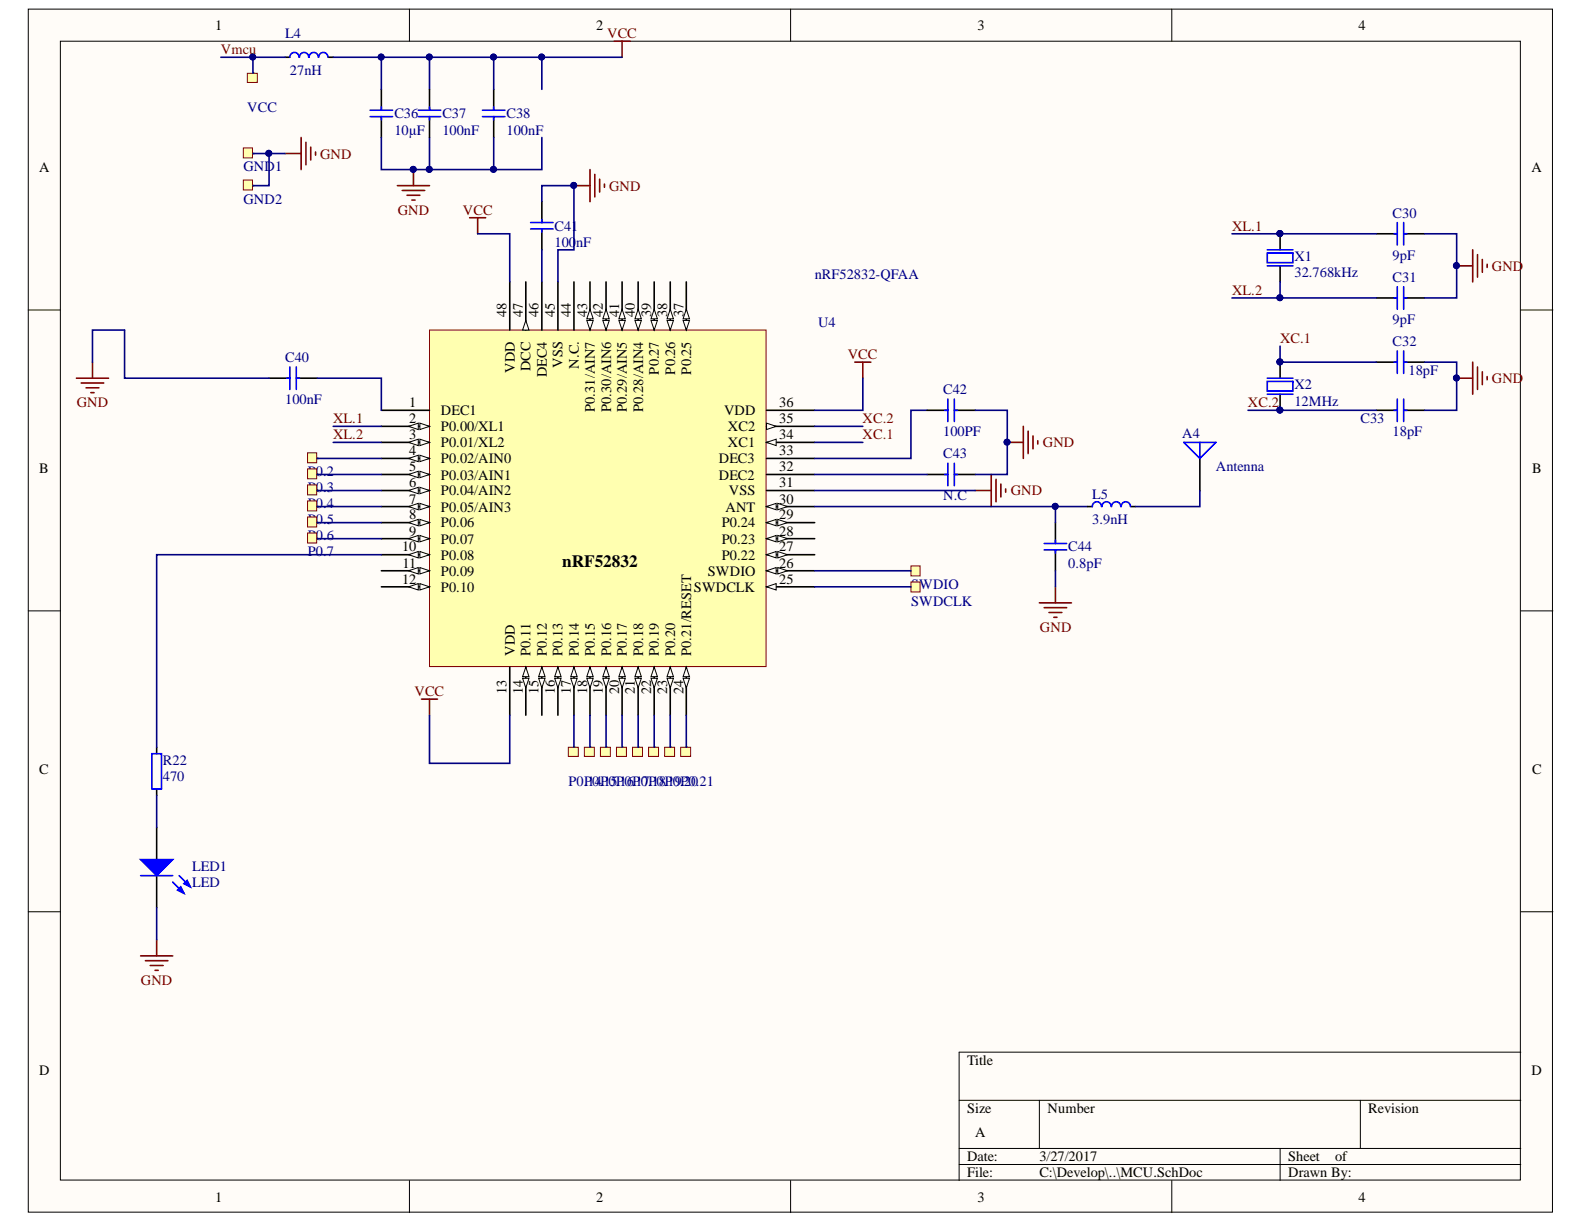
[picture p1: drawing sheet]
<svg xmlns="http://www.w3.org/2000/svg" width="279mm" height="216mm" viewBox="0 0 279 216" stroke-linecap="round" stroke-linejoin="round" font-family="sans-serif">
<defs><g id="words">
<text font-size="3" x="99.2" y="100.1">nRF52832</text>
<g font-size="2.5">
<text x="38" y="5.3">1</text>
<text x="105.2" y="5.3">2</text>
<text x="172.4" y="5.3">3</text>
<text x="239.6" y="5.3">4</text>
<text x="6.9" y="30.4">A</text>
<text x="270.2" y="30.4">A</text>
<text x="89.4" y="55.9" transform="rotate(-90 89.4 55.9)">48</text>
<text x="92.2" y="55.9" transform="rotate(-90 92.2 55.9)">47</text>
<text x="95" y="55.9" transform="rotate(-90 95 55.9)">46</text>
<text x="97.9" y="55.9" transform="rotate(-90 97.9 55.9)">45</text>
<text x="100.7" y="55.9" transform="rotate(-90 100.7 55.9)">44</text>
<text x="103.6" y="55.9" transform="rotate(-90 103.6 55.9)">43</text>
<text x="106.3" y="55.9" transform="rotate(-90 106.3 55.9)">42</text>
<text x="109.2" y="55.9" transform="rotate(-90 109.2 55.9)">41</text>
<text x="112" y="55.9" transform="rotate(-90 112 55.9)">40</text>
<text x="114.9" y="55.9" transform="rotate(-90 114.9 55.9)">39</text>
<text x="117.7" y="55.9" transform="rotate(-90 117.7 55.9)">38</text>
<text x="120.5" y="55.9" transform="rotate(-90 120.5 55.9)">37</text>
<text x="90.8" y="65.7" transform="rotate(-90 90.8 65.7)">VDD</text>
<text x="93.6" y="65.5" transform="rotate(-90 93.6 65.5)">DCC</text>
<text x="99.2" y="64.9" transform="rotate(-90 99.2 64.9)">VSS</text>
<text x="102.1" y="65.1" transform="rotate(-90 102.1 65.1)">N.C.</text>
<text x="72.2" y="71.8">1</text>
<text x="96.5" y="66.6" transform="rotate(-90 96.5 66.6)">DEC4</text>
<text x="116.2" y="66.1" transform="rotate(-90 116.2 66.1)">P0.27</text>
<text x="119.1" y="66.1" transform="rotate(-90 119.1 66.1)">P0.26</text>
<text x="121.9" y="66.1" transform="rotate(-90 121.9 66.1)">P0.25</text>
<text x="137.4" y="71.8">36</text>
<text x="72.2" y="74.6">2</text>
<text x="72.2" y="77.5">3</text>
<text x="77.8" y="73.3">DEC1</text>
<text x="77.8" y="76.1">P0.00/XL1</text>
<text x="104.9" y="72.6" transform="rotate(-90 104.9 72.6)">P0.31/AIN7</text>
<text x="107.8" y="72.6" transform="rotate(-90 107.8 72.6)">P0.30/AIN6</text>
<text x="110.6" y="72.6" transform="rotate(-90 110.6 72.6)">P0.29/AIN5</text>
<text x="113.4" y="72.6" transform="rotate(-90 113.4 72.6)">P0.28/AIN4</text>
<text x="127.7" y="73.3">VDD</text>
<text x="128.4" y="76.1">XC2</text>
<text x="137.4" y="77.5">34</text>
<text x="137.4" y="74.6">35</text>
<text x="6.9" y="83.5">B</text>
<text x="72.2" y="80.3">4</text>
<text x="72.2" y="83.2">5</text>
<text x="77.8" y="78.9">P0.01/XL2</text>
<text x="77.8" y="81.7">P0.02/AIN0</text>
<text x="126.8" y="81.7">DEC3</text>
<text x="128.4" y="78.9">XC1</text>
<text x="137.4" y="83.2">32</text>
<text x="137.4" y="80.3">33</text>
<text x="270.2" y="83.5">B</text>
<text x="72.2" y="85.9">6</text>
<text x="72.2" y="88.8">7</text>
<text x="77.8" y="84.6">P0.03/AIN1</text>
<text x="77.8" y="87.4">P0.04/AIN2</text>
<text x="126.8" y="84.6">DEC2</text>
<text x="128.6" y="87.4">VSS</text>
<text x="137.4" y="85.9">31</text>
<text x="137.4" y="88.8">30</text>
<text x="72.2" y="91.6">8</text>
<text x="72.2" y="94.5">9</text>
<text x="77.8" y="90.3">P0.05/AIN3</text>
<text x="77.8" y="93">P0.06</text>
<text x="77.8" y="95.9">P0.07</text>
<text x="127.3" y="95.9">P0.23</text>
<text x="127.3" y="93">P0.24</text>
<text x="128" y="90.3">ANT</text>
<text x="137.4" y="94.5">28</text>
<text x="137.4" y="91.6">29</text>
<text x="70.9" y="97.3">10</text>
<text x="71" y="100.1">11</text>
<text x="77.8" y="98.7">P0.08</text>
<text x="77.8" y="101.6">P0.09</text>
<text x="124.9" y="101.6">SWDIO</text>
<text x="127.3" y="98.7">P0.22</text>
<text x="137.4" y="100.1">26</text>
<text x="137.4" y="97.3">27</text>
<text x="70.9" y="102.9">12</text>
<text x="77.8" y="104.4">P0.10</text>
<text x="122.4" y="104.4">SWDCLK</text>
<text x="137.4" y="102.9">25</text>
<text x="90.8" y="115.7" transform="rotate(-90 90.8 115.7)">VDD</text>
<text x="93.6" y="115.7" transform="rotate(-90 93.6 115.7)">P0.11</text>
<text x="96.5" y="115.7" transform="rotate(-90 96.5 115.7)">P0.12</text>
<text x="99.2" y="115.7" transform="rotate(-90 99.2 115.7)">P0.13</text>
<text x="102.1" y="115.7" transform="rotate(-90 102.1 115.7)">P0.14</text>
<text x="104.9" y="115.7" transform="rotate(-90 104.9 115.7)">P0.15</text>
<text x="107.8" y="115.7" transform="rotate(-90 107.8 115.7)">P0.16</text>
<text x="110.6" y="115.7" transform="rotate(-90 110.6 115.7)">P0.17</text>
<text x="113.4" y="115.7" transform="rotate(-90 113.4 115.7)">P0.18</text>
<text x="116.2" y="115.7" transform="rotate(-90 116.2 115.7)">P0.19</text>
<text x="119.1" y="115.7" transform="rotate(-90 119.1 115.7)">P0.20</text>
<text x="121.9" y="115.7" transform="rotate(-90 121.9 115.7)">P0.21/RESET</text>
<text x="89.4" y="122.5" transform="rotate(-90 89.4 122.5)">13</text>
<text x="92.2" y="122.5" transform="rotate(-90 92.2 122.5)">14</text>
<text x="95" y="122.5" transform="rotate(-90 95 122.5)">15</text>
<text x="97.9" y="122.5" transform="rotate(-90 97.9 122.5)">16</text>
<text x="100.7" y="122.5" transform="rotate(-90 100.7 122.5)">17</text>
<text x="103.6" y="122.5" transform="rotate(-90 103.6 122.5)">18</text>
<text x="106.3" y="122.5" transform="rotate(-90 106.3 122.5)">19</text>
<text x="109.2" y="122.5" transform="rotate(-90 109.2 122.5)">20</text>
<text x="112" y="122.5" transform="rotate(-90 112 122.5)">21</text>
<text x="114.9" y="122.5" transform="rotate(-90 114.9 122.5)">22</text>
<text x="117.7" y="122.5" transform="rotate(-90 117.7 122.5)">23</text>
<text x="120.5" y="122.5" transform="rotate(-90 120.5 122.5)">24</text>
<text x="6.9" y="136.6">C</text>
<text x="270.2" y="136.6">C</text>
<text x="6.9" y="189.6">D</text>
<text x="170.6" y="187.9">Title</text>
<text x="270.2" y="189.6">D</text>
<text x="170.6" y="196.4">Size</text>
<text x="184.8" y="196.4">Number</text>
<text x="241.3" y="196.4">Revision</text>
<text x="172" y="200.6">A</text>
<text x="170.6" y="204.9">Date:</text>
<text x="170.6" y="207.6">File:</text>
<text x="183.4" y="204.9">3/27/2017</text>
<text x="183.4" y="207.6">C:\Develop\..\MCU.SchDoc</text>
<text x="227.2" y="204.9">Sheet</text>
<text x="227.2" y="207.6">Drawn By:</text>
<text x="235.5" y="204.9">of</text>
<text x="38" y="212">1</text>
<text x="105.2" y="212">2</text>
<text x="172.4" y="212">3</text>
<text x="239.6" y="212">4</text>
</g>
<g font-size="2.5" fill="#800000">
<text x="39" y="9.5">Vmcu</text>
<text x="107.1" y="6.7">VCC</text>
<text x="56.5" y="28">GND</text>
<text x="107.4" y="33.6">GND</text>
<text x="70.2" y="37.9">GND</text>
<text x="81.7" y="37.9">VCC</text>
<text x="217.3" y="40.7">XL.1</text>
<text x="263.1" y="47.7">GND</text>
<text x="217.3" y="52">XL.2</text>
<text x="149.5" y="63.3">VCC</text>
<text x="225.8" y="60.5">XC.1</text>
<text x="13.5" y="71.8">GND</text>
<text x="220.1" y="71.8">XC.2</text>
<text x="263.1" y="67.6">GND</text>
<text x="58.7" y="74.6">XL.1</text>
<text x="58.7" y="77.5">XL.2</text>
<text x="152.2" y="74.6">XC.2</text>
<text x="152.2" y="77.5">XC.1</text>
<text x="183.9" y="78.9">GND</text>
<text x="178.3" y="87.4">GND</text>
<text x="183.4" y="111.5">GND</text>
<text x="73.1" y="122.8">VCC</text>
<text x="24.9" y="173.8">GND</text>
</g>
<g font-size="2.5" fill="#000080">
<text x="50.3" y="6.7">L4</text>
<text x="51.1" y="13.3">27nH</text>
<text x="43.6" y="19.8">VCC</text>
<text x="69.6" y="20.9">C36</text>
<text x="69.6" y="23.7">10µF</text>
<text x="78" y="20.9">C37</text>
<text x="78" y="23.7">100nF</text>
<text x="89.4" y="20.9">C38</text>
<text x="89.4" y="23.7">100nF</text>
<text x="42.9" y="30.2">GND1</text>
<text x="42.9" y="35.9">GND2</text>
<text x="97.8" y="40.7">C41</text>
<text x="245.7" y="38.4">C30</text>
<text x="97.8" y="43.5">100nF</text>
<text x="228.3" y="46">X1</text>
<text x="245.7" y="45.8">9pF</text>
<text x="143.7" y="49.2">nRF52832-QFAA</text>
<text x="228.3" y="48.9">32.768kHz</text>
<text x="245.7" y="49.8">C31</text>
<text x="144.3" y="57.6">U4</text>
<text x="245.7" y="57.1">9pF</text>
<text x="50.3" y="63.9">C40</text>
<text x="245.7" y="61.1">C32</text>
<text x="50.3" y="71.2">100nF</text>
<text x="166.4" y="69.5">C42</text>
<text x="228.3" y="68.7">X2</text>
<text x="228.3" y="71.6">12MHz</text>
<text x="248.4" y="66.2">18pF</text>
<text x="166.4" y="76.9">100PF</text>
<text x="208.5" y="77.2">A4</text>
<text x="240" y="74.6">C33</text>
<text x="245.7" y="76.9">18pF</text>
<text x="54.3" y="84">P0.2</text>
<text x="166.4" y="80.9">C43</text>
<text x="214.5" y="83.2">Antenna</text>
<text x="54.3" y="86.8">P0.3</text>
<text x="54.3" y="89.7">P0.4</text>
<text x="166.4" y="88.2">N.C</text>
<text x="192.6" y="88">L5</text>
<text x="54.3" y="92.4">P0.5</text>
<text x="54.3" y="95.3">P0.6</text>
<text x="192.6" y="92.4">3.9nH</text>
<text x="54.3" y="98.1">P0.7</text>
<text x="188.4" y="97.3">C44</text>
<text x="188.4" y="100.1">0.8pF</text>
<text x="160.7" y="103.9">SWDIO</text>
<text x="160.7" y="106.8">SWDCLK</text>
<text x="28.7" y="135">R22</text>
<text x="28.7" y="137.7">470</text>
<text x="100.3" y="138.6">P0.P14P0.16P0.18P0.20</text>
<text x="104.5" y="138.6">0.15P0.17P0.19P0.21</text>
<text x="33.9" y="153.6">LED1</text>
<text x="33.9" y="156.4">LED</text>
</g>
</g></defs>
<g fill="#fffcf8" stroke="#000" stroke-width=".18">
<path d="M5 1.6h268.8v212.2h-268.8z"/>
<path d="M10.6 7.3h257.6v200.9h-257.6z"/>
</g>
<g fill="none" stroke="#000" stroke-width=".18">
<path d="M72.2 1.6v5.7M139.5 1.6v5.7M206.7 1.6v5.7M5 54.7h5.6M268.3 54.7h5.6M5 107.8h5.6M268.3 107.8h5.6M5 160.8h5.6M268.3 160.8h5.6M169.2 194.1h99.1M183.3 194.1v8.5M240 194.1v8.5"/>
<path d="M268.3 185.6h-99.1v22.6M72.2 208.2v5.7M139.5 208.2v5.7M169.2 202.6h99.1M169.2 205.4h99.1M206.7 208.2v5.7M225.8 202.6v5.6"/>
</g>
<path d="M225.8 41.2v2.9M225.8 46.9v2.8M225.8 63.9v2.8M225.8 69.5v2.9M27.6 146v5.6M27.6 154.5v5.6" fill="none" stroke="#000" stroke-width=".28"/>
<g fill="#000080" stroke="#000080" stroke-width=".18">
<circle cx="225.8" cy="72.3" r=".52"/>
<circle cx="225.8" cy="63.8" r=".52"/>
<circle cx="225.8" cy="41.2" r=".52"/>
</g>
<path d="M223.5 44.6h4.6v1.7h-4.6zM223.5 46.9h4.6M223.5 44.1h4.6M223.5 67.3h4.6v1.7h-4.6zM223.5 69.5h4.6M223.5 66.7h4.6" fill="none" stroke="#00f" stroke-width=".28"/>
<path d="M24.8 151.6h5.7l-2.9 2.9z" fill="#00f"/>
<path d="M24.8 151.6h5.7l-2.9 2.9zM30.5 155.6l1.9 2M31.6 154.5l2 1.9" fill="none" stroke="#00f" stroke-width=".28"/>
<path d="M31.3 157l.6-.6 .5 1.2z" fill="#00f"/>
<path d="M31.3 157l.6-.6 .5 1.2z" fill="none" stroke="#00f" stroke-width=".28"/>
<path d="M32.4 155.9l.6-.6 .6 1.1z" fill="#00f"/>
<g fill="none" stroke="#00f" stroke-width=".28">
<path d="M52.7 10.1a.81 .81 0 0 0-.8-.8 .81 .81 0 0 0-.8 .8M54.4 10.1a.81 .81 0 0 0-.8-.8 .81 .81 0 0 0-.8 .8M56.1 10.1a.81 .81 0 0 0-.8-.8 .81 .81 0 0 0-.8 .8M57.8 10.1a.81 .81 0 0 0-.8-.8 .81 .81 0 0 0-.8 .8M65.3 19.4h3.9M67.3 18.9v.5M73.8 19.4h3.9M75.8 18.9v.5M85.1 19.4h4M87.1 18.9v.5M65.3 20.6h3.9M67.3 20.6v.5"/>
<path d="M73.8 20.6h3.9M75.8 20.6v.5M85.1 20.6h4M87.1 20.6v.5M246.5 39.3v3.9M247.6 39.3v3.9M245.9 41.2h.6M245.9 52.6h.6M246.5 50.6v3.9M247.6 50.6v3.9M247.6 41.2h.6M247.6 52.6h.6"/>
<path d="M245.9 63.9h.6M245.9 72.4h.6M246.5 61.9v4M246.5 70.4v4M247.6 61.9v4M247.6 70.4v4M247.6 63.9h.6M247.6 72.4h.6M26.8 132.9h1.7v6.3h-1.7zM24.8 154.5h5.7M32.4 155.9l.6-.6 .6 1.1z"/>
</g>
<g fill="none" stroke="#000" stroke-width=".28">
<path d="M50.3 10.1h.8M57.9 10.1h.9M67.3 15.8v3.6M75.8 15.8v3.6M87.1 15.8v3.6M67.3 20.6v3.7M75.8 20.6v3.7M87.1 20.6v3.7M242.8 41.2h3.7M242.8 52.6h3.7M247.6 41.2h3.7M247.6 52.6h3.7"/>
<path d="M242.8 63.9h3.7M242.8 72.4h3.7M247.6 63.9h3.7M247.6 72.4h3.7M27.6 131.8v1.1M27.6 139.2v1.1"/>
</g>
<g fill="none" stroke="#800000" stroke-width=".28">
<path d="M108.3 7.3h2.8M109.7 7.3v2.8M70.1 32.7h5.7M70.9 33.6h4M71.8 34.4h2.3M72.6 35.3h.6M72.9 29.9v2.8M256.9 46.9h2.9M259.8 44.1v5.6M260.6 44.9v4M261.5 45.8v2.2M262.3 46.6v.6"/>
<path d="M13.5 66.7h5.6M14.3 67.6h4M15.2 68.4h2.2M16 69.3h.6M16.3 63.9v2.8M256.9 66.7h2.9M259.8 63.9v5.6M260.6 64.7v4M261.5 65.6v2.2M262.3 66.4v.6M24.8 168.6h5.7M25.7 169.5h3.9"/>
<path d="M26.5 170.3h2.3M27.4 171.2h.5M27.6 165.8v2.8"/>
</g>
<g fill="#000080" stroke="#000080" stroke-width=".18">
<circle cx="72.9" cy="29.9" r=".52"/>
<circle cx="87" cy="29.9" r=".52"/>
<circle cx="95.5" cy="10.1" r=".52"/>
<circle cx="87" cy="10.1" r=".52"/>
<circle cx="67.2" cy="10.1" r=".52"/>
<circle cx="44.6" cy="10.1" r=".52"/>
<circle cx="225.8" cy="63.8" r=".52"/>
<circle cx="256.9" cy="46.9" r=".52"/>
<circle cx="256.9" cy="66.7" r=".52"/>
<circle cx="75.7" cy="29.9" r=".52"/>
<circle cx="75.7" cy="10.1" r=".52"/>
</g>
<g fill="none" stroke="#000080" stroke-width=".28">
<path d="M39 10.1h11.3M58.8 10.1h8.5M67.3 15.8v-5.7h8.5v5.7M75.8 10.1h11.3M95.6 10.1h-8.5v5.7M67.3 24.3v5.6h28.3v-5.6M75.8 24.3v5.6M87.1 24.3v5.6M251.3 41.2h5.6v11.4h-5.6M225.8 61v2.9h17M251.3 63.9h5.6v8.5h-5.6M27.6 140.3v5.7"/>
<path d="M27.6 160.1v5.7"/>
</g>
<path d="M75.8 58.2h59.3v59.4h-59.3z" fill="#ffffb0" stroke="#800000" stroke-width=".18"/>
<path d="M67.3 72.4h8.5M67.3 103.5h8.5" fill="none" stroke="#000" stroke-width=".28"/>
<path d="M74.1 102.9l1.7 .6-1.7 .6z" fill="#fffcf8"/>
<path d="M74.1 102.9l1.7 .6-1.7 .6z" fill="none" stroke="#000" stroke-width=".18"/>
<path d="M72.1 103.5l1.7-.6v1.2z" fill="#fffcf8"/>
<path d="M72.1 103.5l1.7-.6v1.2z" fill="none" stroke="#000" stroke-width=".18"/>
<path d="M135.2 86.5h8.5M135.2 89.4h8.5M89.9 117.7v8.5" fill="none" stroke="#000" stroke-width=".28"/>
<path d="M135.2 89.4l1.7-.6v1.1z" fill="#fffcf8"/>
<path d="M135.2 89.4l1.7-.6v1.1z" fill="none" stroke="#000" stroke-width=".18"/>
<path d="M137.2 88.8l1.7 .6-1.7 .5z" fill="#fffcf8"/>
<path d="M137.2 88.8l1.7 .6-1.7 .5z" fill="none" stroke="#000" stroke-width=".18"/>
<path d="M135.2 78h8.5M135.2 83.7h8.5M135.2 80.9h8.5" fill="none" stroke="#000" stroke-width=".28"/>
<path d="M135.2 78l1.7-.5v1.1z" fill="#fffcf8"/>
<path d="M135.2 78l1.7-.5v1.1z" fill="none" stroke="#000" stroke-width=".18"/>
<path d="M135.2 75.2h8.5" fill="none" stroke="#000" stroke-width=".28"/>
<path d="M135.2 74.6l1.7 .6-1.7 .6z" fill="#fffcf8"/>
<path d="M135.2 74.6l1.7 .6-1.7 .6z" fill="none" stroke="#000" stroke-width=".18"/>
<path d="M121.1 49.7v8.5M135.2 72.4h8.5" fill="none" stroke="#000" stroke-width=".28"/>
<path d="M120.5 56.5h1.1l-.5 1.7z" fill="#fffcf8"/>
<path d="M120.5 56.5h1.1l-.5 1.7z" fill="none" stroke="#000" stroke-width=".18"/>
<path d="M121.1 54.5l.5 1.7h-1.1z" fill="#fffcf8"/>
<path d="M121.1 54.5l.5 1.7h-1.1z" fill="none" stroke="#000" stroke-width=".18"/>
<path d="M118.2 49.7v8.5" fill="none" stroke="#000" stroke-width=".28"/>
<path d="M117.7 56.5h1.1l-.6 1.7z" fill="#fffcf8"/>
<path d="M117.7 56.5h1.1l-.6 1.7z" fill="none" stroke="#000" stroke-width=".18"/>
<path d="M118.2 54.5l.6 1.7h-1.1z" fill="#fffcf8"/>
<path d="M118.2 54.5l.6 1.7h-1.1z" fill="none" stroke="#000" stroke-width=".18"/>
<path d="M67.3 75.2h8.5" fill="none" stroke="#000" stroke-width=".28"/>
<path d="M74.1 74.6l1.7 .6-1.7 .6z" fill="#fffcf8"/>
<path d="M74.1 74.6l1.7 .6-1.7 .6z" fill="none" stroke="#000" stroke-width=".18"/>
<path d="M72.1 75.2l1.7-.6v1.2z" fill="#fffcf8"/>
<path d="M72.1 75.2l1.7-.6v1.2z" fill="none" stroke="#000" stroke-width=".18"/>
<path d="M67.3 78h8.5" fill="none" stroke="#000" stroke-width=".28"/>
<path d="M74.1 77.5l1.7 .5-1.7 .6z" fill="#fffcf8"/>
<path d="M74.1 77.5l1.7 .5-1.7 .6z" fill="none" stroke="#000" stroke-width=".18"/>
<path d="M72.1 78l1.7-.5v1.1z" fill="#fffcf8"/>
<path d="M72.1 78l1.7-.5v1.1z" fill="none" stroke="#000" stroke-width=".18"/>
<path d="M67.3 80.9h8.5" fill="none" stroke="#000" stroke-width=".28"/>
<path d="M74.1 80.3l1.7 .6-1.7 .5z" fill="#fffcf8"/>
<path d="M74.1 80.3l1.7 .6-1.7 .5z" fill="none" stroke="#000" stroke-width=".18"/>
<path d="M72.1 80.9l1.7-.6v1.1z" fill="#fffcf8"/>
<path d="M72.1 80.9l1.7-.6v1.1z" fill="none" stroke="#000" stroke-width=".18"/>
<path d="M67.3 83.7h8.5" fill="none" stroke="#000" stroke-width=".28"/>
<path d="M74.1 83.1l1.7 .6-1.7 .6z" fill="#fffcf8"/>
<path d="M74.1 83.1l1.7 .6-1.7 .6z" fill="none" stroke="#000" stroke-width=".18"/>
<path d="M72.1 83.7l1.7-.6v1.2z" fill="#fffcf8"/>
<path d="M72.1 83.7l1.7-.6v1.2z" fill="none" stroke="#000" stroke-width=".18"/>
<path d="M67.3 86.5h8.5" fill="none" stroke="#000" stroke-width=".28"/>
<path d="M74.1 86l1.7 .5-1.7 .6z" fill="#fffcf8"/>
<path d="M74.1 86l1.7 .5-1.7 .6z" fill="none" stroke="#000" stroke-width=".18"/>
<path d="M72.1 86.5l1.7-.5v1.1z" fill="#fffcf8"/>
<path d="M72.1 86.5l1.7-.5v1.1z" fill="none" stroke="#000" stroke-width=".18"/>
<path d="M67.3 89.4h8.5" fill="none" stroke="#000" stroke-width=".28"/>
<path d="M74.1 88.8l1.7 .6-1.7 .5z" fill="#fffcf8"/>
<path d="M74.1 88.8l1.7 .6-1.7 .5z" fill="none" stroke="#000" stroke-width=".18"/>
<path d="M72.1 89.4l1.7-.6v1.1z" fill="#fffcf8"/>
<path d="M72.1 89.4l1.7-.6v1.1z" fill="none" stroke="#000" stroke-width=".18"/>
<path d="M67.3 92.2h8.5" fill="none" stroke="#000" stroke-width=".28"/>
<path d="M74.1 91.6l1.7 .6-1.7 .6z" fill="#fffcf8"/>
<path d="M74.1 91.6l1.7 .6-1.7 .6z" fill="none" stroke="#000" stroke-width=".18"/>
<path d="M72.1 92.2l1.7-.6v1.2z" fill="#fffcf8"/>
<path d="M72.1 92.2l1.7-.6v1.2z" fill="none" stroke="#000" stroke-width=".18"/>
<path d="M67.3 95h8.5" fill="none" stroke="#000" stroke-width=".28"/>
<path d="M74.1 94.4l1.7 .6-1.7 .6z" fill="#fffcf8"/>
<path d="M74.1 94.4l1.7 .6-1.7 .6z" fill="none" stroke="#000" stroke-width=".18"/>
<path d="M72.1 95l1.7-.6v1.2z" fill="#fffcf8"/>
<path d="M72.1 95l1.7-.6v1.2z" fill="none" stroke="#000" stroke-width=".18"/>
<path d="M67.3 97.8h8.5" fill="none" stroke="#000" stroke-width=".28"/>
<path d="M74.1 97.3l1.7 .5-1.7 .6z" fill="#fffcf8"/>
<path d="M74.1 97.3l1.7 .5-1.7 .6z" fill="none" stroke="#000" stroke-width=".18"/>
<path d="M72.1 97.8l1.7-.5v1.1z" fill="#fffcf8"/>
<path d="M72.1 97.8l1.7-.5v1.1z" fill="none" stroke="#000" stroke-width=".18"/>
<path d="M67.3 100.7h8.5" fill="none" stroke="#000" stroke-width=".28"/>
<path d="M74.1 100.1l1.7 .6-1.7 .5z" fill="#fffcf8"/>
<path d="M74.1 100.1l1.7 .6-1.7 .5z" fill="none" stroke="#000" stroke-width=".18"/>
<path d="M72.1 100.7l1.7-.6v1.1z" fill="#fffcf8"/>
<path d="M72.1 100.7l1.7-.6v1.1z" fill="none" stroke="#000" stroke-width=".18"/>
<path d="M92.7 117.7v8.5" fill="none" stroke="#000" stroke-width=".28"/>
<path d="M92.7 117.7l.6 1.7h-1.1z" fill="#fffcf8"/>
<path d="M92.7 117.7l.6 1.7h-1.1z" fill="none" stroke="#000" stroke-width=".18"/>
<path d="M92.2 119.6h1.1l-.6 1.7z" fill="#fffcf8"/>
<path d="M92.2 119.6h1.1l-.6 1.7z" fill="none" stroke="#000" stroke-width=".18"/>
<path d="M95.6 117.7v8.5" fill="none" stroke="#000" stroke-width=".28"/>
<path d="M95.6 117.7l.5 1.7h-1.1z" fill="#fffcf8"/>
<path d="M95.6 117.7l.5 1.7h-1.1z" fill="none" stroke="#000" stroke-width=".18"/>
<path d="M95 119.6h1.1l-.5 1.7z" fill="#fffcf8"/>
<path d="M95 119.6h1.1l-.5 1.7z" fill="none" stroke="#000" stroke-width=".18"/>
<path d="M98.4 117.7v8.5" fill="none" stroke="#000" stroke-width=".28"/>
<path d="M98.4 117.7l.6 1.7h-1.2z" fill="#fffcf8"/>
<path d="M98.4 117.7l.6 1.7h-1.2z" fill="none" stroke="#000" stroke-width=".18"/>
<path d="M97.8 119.6h1.2l-.6 1.7z" fill="#fffcf8"/>
<path d="M97.8 119.6h1.2l-.6 1.7z" fill="none" stroke="#000" stroke-width=".18"/>
<path d="M101.2 117.7v8.5" fill="none" stroke="#000" stroke-width=".28"/>
<path d="M101.2 117.7l.6 1.7h-1.1z" fill="#fffcf8"/>
<path d="M101.2 117.7l.6 1.7h-1.1z" fill="none" stroke="#000" stroke-width=".18"/>
<path d="M100.7 119.6h1.1l-.6 1.7z" fill="#fffcf8"/>
<path d="M100.7 119.6h1.1l-.6 1.7z" fill="none" stroke="#000" stroke-width=".18"/>
<path d="M115.4 49.7v8.5" fill="none" stroke="#000" stroke-width=".28"/>
<path d="M114.8 56.5h1.2l-.6 1.7z" fill="#fffcf8"/>
<path d="M114.8 56.5h1.2l-.6 1.7z" fill="none" stroke="#000" stroke-width=".18"/>
<path d="M115.4 54.5l.6 1.7h-1.2z" fill="#fffcf8"/>
<path d="M115.4 54.5l.6 1.7h-1.2z" fill="none" stroke="#000" stroke-width=".18"/>
<path d="M112.6 49.7v8.5" fill="none" stroke="#000" stroke-width=".28"/>
<path d="M112 56.5h1.1l-.5 1.7z" fill="#fffcf8"/>
<path d="M112 56.5h1.1l-.5 1.7z" fill="none" stroke="#000" stroke-width=".18"/>
<path d="M112.6 54.5l.5 1.7h-1.1z" fill="#fffcf8"/>
<path d="M112.6 54.5l.5 1.7h-1.1z" fill="none" stroke="#000" stroke-width=".18"/>
<path d="M109.7 49.7v8.5" fill="none" stroke="#000" stroke-width=".28"/>
<path d="M109.2 56.5h1.1l-.6 1.7z" fill="#fffcf8"/>
<path d="M109.2 56.5h1.1l-.6 1.7z" fill="none" stroke="#000" stroke-width=".18"/>
<path d="M109.7 54.5l.6 1.7h-1.1z" fill="#fffcf8"/>
<path d="M109.7 54.5l.6 1.7h-1.1z" fill="none" stroke="#000" stroke-width=".18"/>
<path d="M106.9 49.7v8.5" fill="none" stroke="#000" stroke-width=".28"/>
<path d="M106.3 56.5h1.2l-.6 1.7z" fill="#fffcf8"/>
<path d="M106.3 56.5h1.2l-.6 1.7z" fill="none" stroke="#000" stroke-width=".18"/>
<path d="M106.9 54.5l.6 1.7h-1.2z" fill="#fffcf8"/>
<path d="M106.9 54.5l.6 1.7h-1.2z" fill="none" stroke="#000" stroke-width=".18"/>
<path d="M104.1 49.7v8.5" fill="none" stroke="#000" stroke-width=".28"/>
<path d="M103.5 56.5h1.1l-.5 1.7z" fill="#fffcf8"/>
<path d="M103.5 56.5h1.1l-.5 1.7z" fill="none" stroke="#000" stroke-width=".18"/>
<path d="M104.1 54.5l.5 1.7h-1.1z" fill="#fffcf8"/>
<path d="M104.1 54.5l.5 1.7h-1.1z" fill="none" stroke="#000" stroke-width=".18"/>
<path d="M89.9 49.7v8.5M92.7 49.7v8.5M95.6 49.7v8.5M98.4 49.7v8.5M101.2 49.7v8.5" fill="none" stroke="#000" stroke-width=".28"/>
<path d="M92.7 56.5l.6 1.7h-1.1z" fill="#fffcf8"/>
<path d="M92.7 56.5l.6 1.7h-1.1z" fill="none" stroke="#000" stroke-width=".18"/>
<path d="M135.2 103.5h8.5" fill="none" stroke="#000" stroke-width=".28"/>
<path d="M135.2 103.5l1.7-.6v1.2z" fill="#fffcf8"/>
<path d="M135.2 103.5l1.7-.6v1.2z" fill="none" stroke="#000" stroke-width=".18"/>
<path d="M135.2 100.7h8.5" fill="none" stroke="#000" stroke-width=".28"/>
<path d="M135.2 100.7l1.7-.6v1.1z" fill="#fffcf8"/>
<path d="M135.2 100.7l1.7-.6v1.1z" fill="none" stroke="#000" stroke-width=".18"/>
<path d="M137.2 100.1l1.7 .6-1.7 .5z" fill="#fffcf8"/>
<path d="M137.2 100.1l1.7 .6-1.7 .5z" fill="none" stroke="#000" stroke-width=".18"/>
<path d="M135.2 97.8h8.5" fill="none" stroke="#000" stroke-width=".28"/>
<path d="M135.2 97.8l1.7-.5v1.1z" fill="#fffcf8"/>
<path d="M135.2 97.8l1.7-.5v1.1z" fill="none" stroke="#000" stroke-width=".18"/>
<path d="M137.2 97.3l1.7 .5-1.7 .6z" fill="#fffcf8"/>
<path d="M137.2 97.3l1.7 .5-1.7 .6z" fill="none" stroke="#000" stroke-width=".18"/>
<path d="M135.2 95h8.5" fill="none" stroke="#000" stroke-width=".28"/>
<path d="M135.2 95l1.7-.6v1.2z" fill="#fffcf8"/>
<path d="M135.2 95l1.7-.6v1.2z" fill="none" stroke="#000" stroke-width=".18"/>
<path d="M137.2 94.4l1.7 .6-1.7 .6z" fill="#fffcf8"/>
<path d="M137.2 94.4l1.7 .6-1.7 .6z" fill="none" stroke="#000" stroke-width=".18"/>
<path d="M135.2 92.2h8.5" fill="none" stroke="#000" stroke-width=".28"/>
<path d="M135.2 92.2l1.7-.6v1.2z" fill="#fffcf8"/>
<path d="M135.2 92.2l1.7-.6v1.2z" fill="none" stroke="#000" stroke-width=".18"/>
<path d="M137.2 91.6l1.7 .6-1.7 .6z" fill="#fffcf8"/>
<path d="M137.2 91.6l1.7 .6-1.7 .6z" fill="none" stroke="#000" stroke-width=".18"/>
<path d="M104.1 117.7v8.5" fill="none" stroke="#000" stroke-width=".28"/>
<path d="M104.1 117.7l.5 1.7h-1.1z" fill="#fffcf8"/>
<path d="M104.1 117.7l.5 1.7h-1.1z" fill="none" stroke="#000" stroke-width=".18"/>
<path d="M103.5 119.6h1.1l-.5 1.7z" fill="#fffcf8"/>
<path d="M103.5 119.6h1.1l-.5 1.7z" fill="none" stroke="#000" stroke-width=".18"/>
<path d="M106.9 117.7v8.5" fill="none" stroke="#000" stroke-width=".28"/>
<path d="M106.9 117.7l.6 1.7h-1.2z" fill="#fffcf8"/>
<path d="M106.9 117.7l.6 1.7h-1.2z" fill="none" stroke="#000" stroke-width=".18"/>
<path d="M106.3 119.6h1.2l-.6 1.7z" fill="#fffcf8"/>
<path d="M106.3 119.6h1.2l-.6 1.7z" fill="none" stroke="#000" stroke-width=".18"/>
<path d="M109.7 117.7v8.5" fill="none" stroke="#000" stroke-width=".28"/>
<path d="M109.7 117.7l.6 1.7h-1.1z" fill="#fffcf8"/>
<path d="M109.7 117.7l.6 1.7h-1.1z" fill="none" stroke="#000" stroke-width=".18"/>
<path d="M109.2 119.6h1.1l-.6 1.7z" fill="#fffcf8"/>
<path d="M109.2 119.6h1.1l-.6 1.7z" fill="none" stroke="#000" stroke-width=".18"/>
<path d="M112.6 117.7v8.5" fill="none" stroke="#000" stroke-width=".28"/>
<path d="M112.6 117.7l.5 1.7h-1.1z" fill="#fffcf8"/>
<path d="M112.6 117.7l.5 1.7h-1.1z" fill="none" stroke="#000" stroke-width=".18"/>
<path d="M112 119.6h1.1l-.5 1.7z" fill="#fffcf8"/>
<path d="M112 119.6h1.1l-.5 1.7z" fill="none" stroke="#000" stroke-width=".18"/>
<path d="M118.2 117.7v8.5" fill="none" stroke="#000" stroke-width=".28"/>
<path d="M118.2 117.7l.6 1.7h-1.1z" fill="#fffcf8"/>
<path d="M118.2 117.7l.6 1.7h-1.1z" fill="none" stroke="#000" stroke-width=".18"/>
<path d="M117.7 119.6h1.1l-.6 1.7z" fill="#fffcf8"/>
<path d="M117.7 119.6h1.1l-.6 1.7z" fill="none" stroke="#000" stroke-width=".18"/>
<path d="M121.1 117.7v8.5" fill="none" stroke="#000" stroke-width=".28"/>
<path d="M121.1 117.7l.5 1.7h-1.1z" fill="#fffcf8"/>
<path d="M121.1 117.7l.5 1.7h-1.1z" fill="none" stroke="#000" stroke-width=".18"/>
<path d="M120.5 119.6h1.1l-.5 1.7z" fill="#fffcf8"/>
<path d="M120.5 119.6h1.1l-.5 1.7z" fill="none" stroke="#000" stroke-width=".18"/>
<path d="M115.4 117.7v8.5" fill="none" stroke="#000" stroke-width=".28"/>
<path d="M115.4 117.7l.6 1.7h-1.2z" fill="#fffcf8"/>
<path d="M115.4 117.7l.6 1.7h-1.2z" fill="none" stroke="#000" stroke-width=".18"/>
<path d="M114.8 119.6h1.2l-.6 1.7z" fill="#fffcf8"/>
<path d="M114.8 119.6h1.2l-.6 1.7z" fill="none" stroke="#000" stroke-width=".18"/>
<g fill="none" stroke="#000080" stroke-width=".28">
<path d="M109.7 10.1h-14.1v5.7M95.6 35.6v-2.9h5.6v11.4h-2.8v5.6M84.3 41.2h5.6v8.5M95.6 44.1v5.6M217.3 41.2h25.5M217.3 52.6h8.5M225.8 49.7v2.9h17M16.3 63.9v-5.7h5.7v8.5h25.5M55.9 66.7h11.4v5.7M58.8 75.2h8.5M58.8 78h8.5M143.7 75.2h8.5"/>
<path d="M143.7 78h8.5M152.2 66.7v5.7h-8.5M163.5 72.4h-2.8v8.5h-17M172 72.4h5.7v11.3h-5.7M220.1 72.4h22.7M67.3 97.8h-39.7v34M143.7 89.4h48.1M143.7 86.5h28.3M143.7 83.7h19.8M186.2 89.4v2.8M211.6 86.5v2.9h-11.3M186.2 100.7v2.8"/>
<path d="M75.8 126.2v8.4h14.1v-8.4"/>
</g>
<g fill="#000080" stroke="#000080" stroke-width=".18">
<circle cx="95.5" cy="10.1" r=".52"/>
<circle cx="101.2" cy="32.7" r=".52"/>
<circle cx="225.8" cy="52.5" r=".52"/>
<circle cx="225.8" cy="41.2" r=".52"/>
<circle cx="225.8" cy="72.3" r=".52"/>
<circle cx="177.6" cy="78" r=".52"/>
<circle cx="186.1" cy="89.3" r=".52"/>
</g>
<g fill="none" stroke="#800000" stroke-width=".28">
<path d="M82.8 38.4h2.9M84.3 38.4v2.8M101.2 32.7h2.9M104.1 29.9v5.7M104.9 30.8v3.9M105.8 31.6v2.3M106.6 32.5v.5M150.8 63.9h2.8M152.2 63.9v2.8M177.7 78h2.8M180.5 75.2v5.7M181.4 76.1v3.9"/>
<path d="M182.2 76.9v2.3M183.1 77.7v.6M172 86.5h2.8M174.8 83.7v5.7M175.7 84.5v4M176.5 85.4v2.3M177.4 86.2v.6M183.3 106.3h5.7M184.2 107.2h3.9M185 108h2.3M185.9 108.9h.5M186.2 103.5v2.8"/>
<path d="M74.3 123.3h2.9M75.8 123.3v2.9"/>
</g>
<g fill="none" stroke="#000" stroke-width=".28">
<path d="M95.6 35.6v3.7M95.6 40.4v3.7M47.5 66.7h3.6M52.3 66.7h3.6M163.5 72.4h3.7M168.3 72.4h3.7M163.5 83.7h3.7M168.3 83.7h3.7M186.2 92.2v3.7M186.2 97v3.7M191.8 89.4h.9M199.5 89.4h.8"/>
<path d="M211.6 80.9v5.6M160.7 100.7h.1"/>
</g>
<g fill="none" stroke="#00f" stroke-width=".28">
<path d="M93.6 39.3h4M95.6 38.7v.6M93.6 40.4h4M95.6 40.4v.6M50.6 66.7h.5M51.1 64.7v4M52.3 64.7v4M52.3 66.7h.5M166.6 72.4h.6M167.2 70.4v4M168.3 70.4v4M168.3 72.4h.6"/>
<path d="M208.8 78h5.7l-2.9 2.9zM211.6 78v2.9M166.6 83.7h.6M167.2 81.7v4M168.3 81.7v4M168.3 83.7h.6M184.2 95.9h3.9M184.2 97h3.9M186.2 95.3v.6M186.2 97v.6M194.3 89.3a.81 .81 0 0 0-.8-.8 .81 .81 0 0 0-.8 .9M196 89.3a.81 .81 0 0 0-.8-.8 .81 .81 0 0 0-.8 .9"/>
<path d="M197.7 89.3a.81 .81 0 0 0-.8-.8 .81 .81 0 0 0-.8 .9M199.4 89.3a.81 .81 0 0 0-.8-.8 .81 .81 0 0 0-.8 .9"/>
</g>
<path d="M160.7 99.8h1.6v1.8h-1.6z" fill="#ffffb0" stroke="#800000" stroke-width=".18"/>
<path d="M160.7 103.5h.1" fill="none" stroke="#000" stroke-width=".28"/>
<path d="M160.7 102.7h1.6v1.7h-1.6z" fill="#ffffb0" stroke="#800000" stroke-width=".18"/>
<path d="M55.9 80.9h.1" fill="none" stroke="#000" stroke-width=".28"/>
<path d="M54.2 79.9h1.7v1.7h-1.7z" fill="#ffffb0" stroke="#800000" stroke-width=".18"/>
<path d="M55.9 83.7h.1" fill="none" stroke="#000" stroke-width=".28"/>
<path d="M54.2 82.7h1.7v1.8h-1.7z" fill="#ffffb0" stroke="#800000" stroke-width=".18"/>
<path d="M55.9 86.5h.1" fill="none" stroke="#000" stroke-width=".28"/>
<path d="M54.2 85.5h1.7v1.8h-1.7z" fill="#ffffb0" stroke="#800000" stroke-width=".18"/>
<path d="M55.9 89.4h.1" fill="none" stroke="#000" stroke-width=".28"/>
<path d="M54.2 88.4h1.7v1.7h-1.7z" fill="#ffffb0" stroke="#800000" stroke-width=".18"/>
<path d="M55.9 92.2h.1" fill="none" stroke="#000" stroke-width=".28"/>
<path d="M54.2 91.2h1.7v1.7h-1.7z" fill="#ffffb0" stroke="#800000" stroke-width=".18"/>
<path d="M55.9 95h.1" fill="none" stroke="#000" stroke-width=".28"/>
<path d="M54.2 94h1.7v1.8h-1.7z" fill="#ffffb0" stroke="#800000" stroke-width=".18"/>
<path d="M101.2 131.8h.1" fill="none" stroke="#000" stroke-width=".28"/>
<path d="M100.2 131.8h1.8v1.6h-1.8z" fill="#ffffb0" stroke="#800000" stroke-width=".18"/>
<path d="M104.1 131.8h.1" fill="none" stroke="#000" stroke-width=".28"/>
<path d="M103.1 131.8h1.7v1.6h-1.7z" fill="#ffffb0" stroke="#800000" stroke-width=".18"/>
<path d="M106.9 131.8h.1" fill="none" stroke="#000" stroke-width=".28"/>
<path d="M105.9 131.8h1.8v1.6h-1.8z" fill="#ffffb0" stroke="#800000" stroke-width=".18"/>
<path d="M109.7 131.8h.1" fill="none" stroke="#000" stroke-width=".28"/>
<path d="M108.7 131.8h1.8v1.6h-1.8z" fill="#ffffb0" stroke="#800000" stroke-width=".18"/>
<path d="M112.6 131.8h.1" fill="none" stroke="#000" stroke-width=".28"/>
<path d="M111.6 131.8h1.7v1.6h-1.7z" fill="#ffffb0" stroke="#800000" stroke-width=".18"/>
<path d="M115.4 131.8h.1" fill="none" stroke="#000" stroke-width=".28"/>
<path d="M114.4 131.8h1.8v1.6h-1.8z" fill="#ffffb0" stroke="#800000" stroke-width=".18"/>
<path d="M118.2 131.8h.1" fill="none" stroke="#000" stroke-width=".28"/>
<path d="M117.2 131.8h1.8v1.6h-1.8z" fill="#ffffb0" stroke="#800000" stroke-width=".18"/>
<path d="M121.1 131.8h.1" fill="none" stroke="#000" stroke-width=".28"/>
<path d="M120.1 131.8h1.7v1.6h-1.7z" fill="#ffffb0" stroke="#800000" stroke-width=".18"/>
<path d="M44.6 12.9h.1" fill="none" stroke="#000" stroke-width=".28"/>
<path d="M43.6 12.9h1.8v1.6h-1.8z" fill="#ffffb0" stroke="#800000" stroke-width=".18"/>
<g fill="none" stroke="#000080" stroke-width=".28">
<path d="M44.6 10.1v2.8M55.9 80.9h11.4M55.9 83.7h11.4M55.9 86.5h11.4M55.9 89.4h11.4M55.9 92.2h11.4M55.9 95h11.4M101.2 126.2v5.6M104.1 126.2v5.6M106.9 126.2v5.6M109.7 126.2v5.6M112.6 126.2v5.6"/>
<path d="M115.4 126.2v5.6M118.2 126.2v5.6M121.1 126.2v5.6"/>
</g>
<circle cx="44.6" cy="10.1" r=".52" fill="#000080" stroke="#000080" stroke-width=".18"/>
<path d="M44.6 27.1h.1" fill="none" stroke="#000" stroke-width=".28"/>
<path d="M42.9 26.1h1.6v1.7h-1.6z" fill="#ffffb0" stroke="#800000" stroke-width=".18"/>
<path d="M50.3 27.1h2.8M53.1 24.3v5.6M54 25.1v4M54.8 26v2.2M55.7 26.8v.6" fill="none" stroke="#800000" stroke-width=".28"/>
<path d="M44.6 32.7h.1" fill="none" stroke="#000" stroke-width=".28"/>
<path d="M42.9 31.8h1.6v1.7h-1.6z" fill="#ffffb0" stroke="#800000" stroke-width=".18"/>
<path d="M44.6 27.1h5.7M47.5 27.1v5.6h-2.9M143.7 100.7h17M143.7 103.5h17" fill="none" stroke="#000080" stroke-width=".28"/>
<circle cx="47.4" cy="27" r=".52" fill="#000080" stroke="#000080" stroke-width=".18"/>
<use href="#words"/>
</svg>
